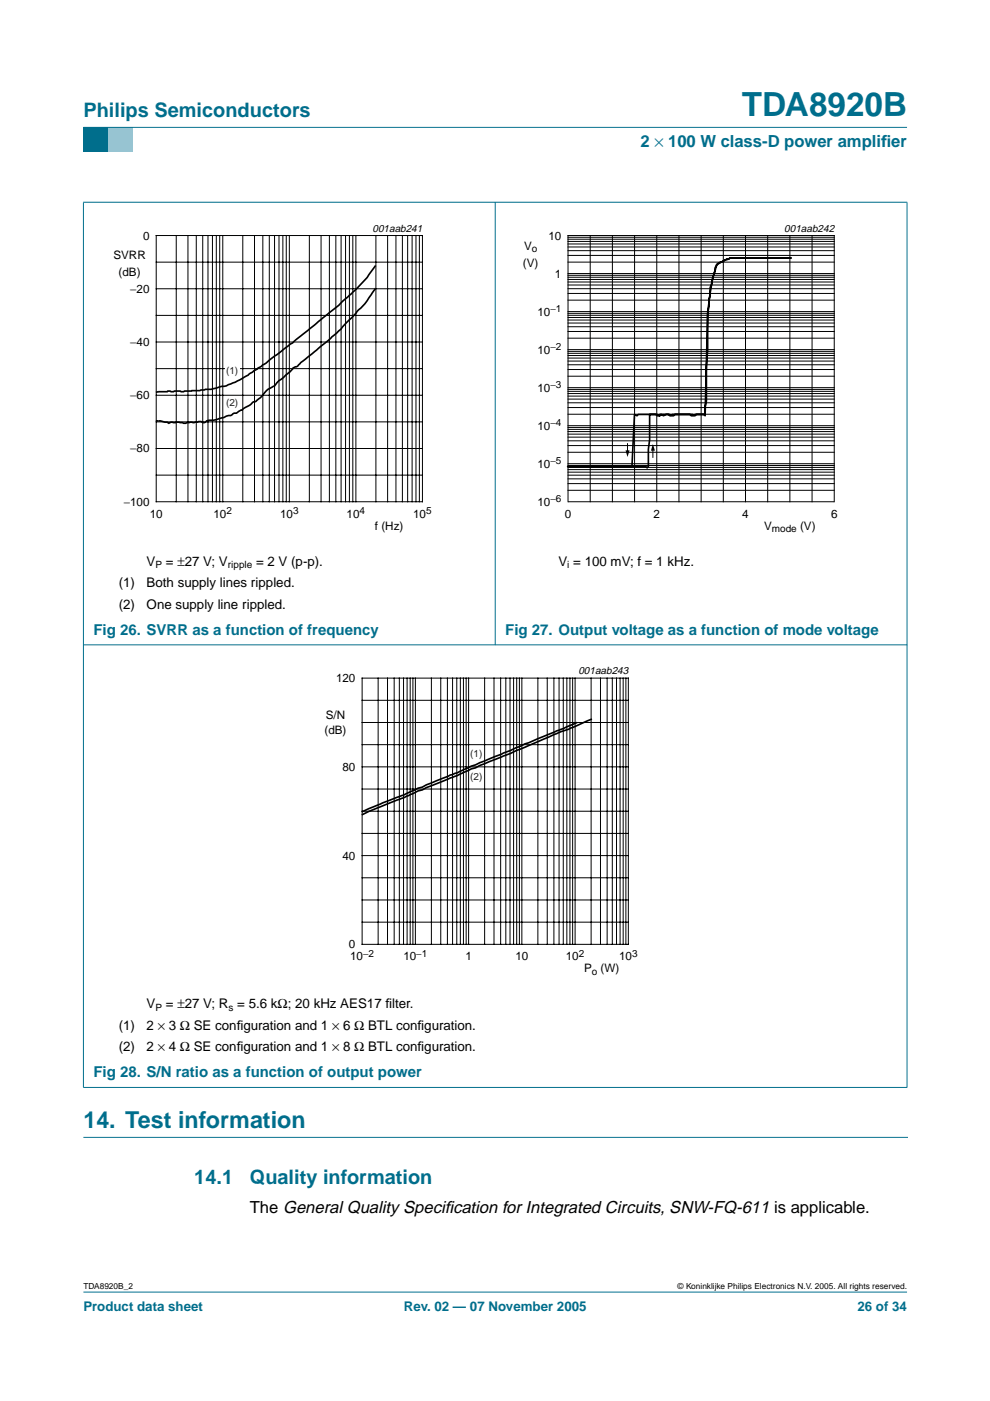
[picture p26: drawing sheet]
<svg xmlns="http://www.w3.org/2000/svg" width="210mm" height="297mm" viewBox="0 0 210 297" stroke-linecap="round" stroke-linejoin="round" font-family="sans-serif">
<defs><g id="words">
<text font-size="7.1" fill="#006e8c" x="157.3" y="24.7">TDA8920B</text>
<text font-size="4.9" fill="#006e8c" x="17.7" y="239.1">14. Test information</text>
<g font-size="4.2" fill="#006e8c">
<text x="17.7" y="24.9">Philips Semiconductors</text>
<text x="41.2" y="251">14.1</text>
<text x="53" y="251">Quality information</text>
</g>
<text font-size="3.6" x="94.3" y="257.3">ication for Integrated Circuits, SNW-FQ-611 is applicable.</text>
<g font-size="3.5" fill="#006e8c">
<text x="135.8" y="31.1">2 × 100 W class-D power amplif</text>
<text x="186.8" y="31.1">ier</text>
</g>
<text font-size="3.5" x="53" y="257.3">The General Quality Specif</text>
<g font-size="3.2" fill="#006e8c">
<text x="19.8" y="134.6">Fig 26. SVRR as a function of frequency</text>
<text x="107.1" y="134.6">Fig 27. Output voltage as a function of mode voltage</text>
<text x="19.8" y="228.4">Fig 28. S/N ratio as a function of output power</text>
</g>
<g font-size="2.8">
<text x="31.1" y="119.9">V</text>
<text x="35.2" y="119.9">= ±27 V; V</text>
<text x="54.3" y="119.9">= 2 V (p-p).</text>
<text x="118.4" y="119.9">V = 100 mV; f = 1 kHz.</text>
<text x="25.2" y="124.5">(1)</text>
<text x="31.1" y="124.5">Both supply lines rippled.</text>
<text x="25.2" y="129.1">(2)</text>
<text x="31.1" y="129.1">One supply line rippled.</text>
<text x="31.1" y="213.7">V</text>
<text x="35.2" y="213.7">= ±27 V; R = 5.6 kΩ; 20 kHz AES17 f</text>
<text x="81.7" y="213.7">ilter.</text>
<text x="25.2" y="218.3">(1)</text>
<text x="31.1" y="218.3">2 × 3 Ω SE conf</text>
<text x="50.2" y="218.3">iguration and 1 × 6 Ω BTL conf</text>
<text x="88.5" y="218.3">iguration.</text>
<text x="25.2" y="222.9">(2)</text>
<text x="31.1" y="222.9">2 × 4 Ω SE conf</text>
<text x="50.2" y="222.9">iguration and 1 × 8 Ω BTL conf</text>
<text x="88.5" y="222.9">iguration.</text>
</g>
<g font-size="2.8" fill="#006e8c">
<text x="17.7" y="278">Product data sheet</text>
<text x="85.6" y="278">Rev. 02 — 07 November 2005</text>
<text x="181.8" y="278">26 of 34</text>
</g>
<g font-size="2.5">
<text x="30.3" y="50.8">0</text>
<text x="111.1" y="53">V</text>
<text x="116.3" y="50.8">10</text>
<text x="24" y="54.9">SVRR</text>
<text x="25.1" y="58.4">(dB)</text>
<text x="110.9" y="56.5">(V)</text>
<text x="117.7" y="58.8">1</text>
<text x="27.6" y="62.1">−20</text>
<text x="113.9" y="66.9">10</text>
<text x="27.6" y="73.4">−40</text>
<text x="113.9" y="75">10</text>
<text x="113.9" y="83">10</text>
<text x="27.6" y="84.6">−60</text>
<text x="27.6" y="95.9">−80</text>
<text x="113.9" y="91.1">10</text>
<text x="113.9" y="99.2">10</text>
<text x="26.2" y="107.2">−100</text>
<text x="113.9" y="107.2">10</text>
<text x="31.7" y="109.8">10</text>
<text x="45.3" y="109.8">10</text>
<text x="59.4" y="109.8">10</text>
<text x="73.5" y="109.8">10</text>
<text x="79.5" y="112.3">f (Hz)</text>
<text x="87.6" y="109.8">10</text>
<text x="119.7" y="109.8">0</text>
<text x="138.6" y="109.8">2</text>
<text x="157.4" y="109.8">4</text>
<text x="162" y="112.3">V</text>
<text x="169.6" y="112.3">(V)</text>
<text x="176.2" y="109.8">6</text>
<text x="71.2" y="144.6">120</text>
<text x="68.8" y="155.5">(dB)</text>
<text x="69.1" y="152.5">S/N</text>
<text x="72.6" y="163.4">80</text>
<text x="72.6" y="182.3">40</text>
<text x="74" y="201.1">0</text>
<text x="74.2" y="203.6">10</text>
<text x="85.5" y="203.6">10</text>
<text x="98.7" y="203.6">1</text>
<text x="109.3" y="203.6">10</text>
<text x="120" y="203.6">10</text>
<text x="131.3" y="203.6">10</text>
<text x="123.8" y="206.1">P</text>
<text x="127.3" y="206.1">(W)</text>
</g>
<g font-size="2.2">
<text x="79" y="49.1">001aab241</text>
<text x="166.3" y="49.1">001aab242</text>
<text x="122.6" y="142.9">001aab243</text>
</g>
<g font-size="2.1">
<text x="112.8" y="53.5">o</text>
<text x="116.7" y="66.2">−1</text>
<text x="116.7" y="74.2">−2</text>
<text x="116.7" y="82.3">−3</text>
<text x="116.7" y="90.4">−4</text>
<text x="116.7" y="98.4">−5</text>
<text x="116.7" y="106.5">−6</text>
<text x="48" y="109">2</text>
<text x="62.1" y="109">3</text>
<text x="76.2" y="109">4</text>
<text x="90.4" y="109">5</text>
<text x="163.7" y="112.8">mode</text>
<text x="33" y="120.4">P</text>
<text x="48.3" y="120.4">ripple</text>
<text x="120.3" y="120.4">i</text>
<text x="77" y="202.9">−2</text>
<text x="88.3" y="202.9">−1</text>
<text x="122.7" y="202.9">2</text>
<text x="134" y="202.9">3</text>
<text x="125.5" y="206.6">o</text>
<text x="33" y="214.3">P</text>
<text x="48.5" y="214.3">s</text>
</g>
<g font-size="2.1" fill="#231f20">
<text x="47.9" y="79.3">(1)</text>
<text x="47.9" y="86.1">(2)</text>
<text x="99.7" y="160.4">(1)</text>
<text x="99.7" y="165.4">(2)</text>
</g>
<g font-size="1.8">
<text x="17.7" y="273.4">TDA8920B_2</text>
<text x="143.7" y="273.4">© Koninklijke Philips Electronics N.V. 2005. All rights reserved.</text>
</g>
</g></defs>
<path d="M17.7 273.9h174.6z" fill="#006e8c" stroke="#006e8c" stroke-width=".21"/>
<path d="M17.7 27h5.3v5.3h-5.3z" fill-rule="evenodd" fill="#006e8c"/>
<path d="M23 27h5.3v5.3h-5.3z" fill-rule="evenodd" fill="#96c4d6"/>
<g fill="#006e8c" stroke="#006e8c" stroke-width=".21">
<path d="M17.7 27h174.6z"/>
<path d="M17.7 42.9v187.6z"/>
<path d="M105 42.8v94z"/>
<path d="M192.3 42.9v187.6z"/>
<path d="M17.6 42.9h174.8z"/>
<path d="M17.6 136.7h174.8z"/>
<path d="M17.6 230.6h174.8z"/>
</g>
<path d="M17.7 241.1h174.7" fill="none" stroke="#006e8c" stroke-width=".21"/>
<path d="M20.4 47.1h81.9v66.3h-81.9z" fill="none" stroke="#fff" stroke-width=".21"/>
<g fill="none" stroke="#000" stroke-width=".21">
<path d="M33.1 49.9h56.5v56.5h-56.5zM33.1 55.6h56.5M37.4 49.9v56.5M39.9 49.9v56.5M41.6 49.9v56.5M43 49.9v56.5M44.1 49.9v56.5M45 49.9v56.5M45.9 49.9v56.5M46.6 49.9v56.5M47.2 49.9v56.5M51.5 49.9v56.5"/>
<path d="M54 49.9v56.5M55.7 49.9v56.5M57.1 49.9v56.5M58.2 49.9v56.5M59.2 49.9v56.5M60 49.9v56.5M60.7 49.9v56.5M61.3 49.9v56.5M65.6 49.9v56.5M68.1 49.9v56.5M69.8 49.9v56.5M71.2 49.9v56.5"/>
<path d="M72.3 49.9v56.5M73.3 49.9v56.5M74.1 49.9v56.5M74.8 49.9v56.5M75.5 49.9v56.5M79.7 49.9v56.5M82.2 49.9v56.5M83.9 49.9v56.5M85.3 49.9v56.5M86.4 49.9v56.5M87.4 49.9v56.5M88.2 49.9v56.5"/>
<path d="M88.9 49.9v56.5M33.1 66.9h56.5M33.1 78.2h56.5M33.1 61.2h56.5M33.1 72.5h56.5M33.1 89.4h56.5M33.1 83.8h56.5M33.1 95.1h56.5M33.1 100.7h56.5"/>
</g>
<g fill="#fff">
<path d="M47.7 77.3h3.1v2.7h-3.1z"/>
<path d="M47.7 84.1h3.1v2.7h-3.1z"/>
</g>
<path d="M79.6 56.3a23.3 23.3 0 0 1-4.8 5.7l-3 2.8-9.8 7.9-5.6 4.3-1.7 1a25.2 25.2 0 0 1-7.2 3.9h-.5a13.4 13.4 0 0 1-4.4 .8l-.2 .1-3.3 .1-.2 .1-.7-.1-1.9 .1-.7-.1-.1 .1h-1.9l-.5 .2M79.6 61.1l-.4 .7a16.3 16.3 0 0 1-3.5 4.2 66.5 66.5 0 0 1-10.5 9.7l-1.4 1.2-.7 .7-.9 .4-.6 .8-2.4 1.9-1 1.1-.5 .2a6 6 0 0 0-2.5 2.3l-1.1 .9a1.11 1.11 0 0 0-1 .6l-3 1.8h-.5l-.7 .5-.9 .1a11.5 11.5 0 0 1-4.2 1 .75 .75 0 0 1-1.2 .2l-1.4 .2-.9-.1-.9 .2-1.5-.2-1.1 .1a.85 .85 0 0 0-1 .1l-.3-.2-1.5-.3h-.9M120.3 98.9h13.7l.5-11 .6 .2 .2-.2h4l.6 .2 .2-.2 .6 .2 .5-.2h.5l.3 .2 .6-.2h4.2l.6 .2 .2-.2h1.9l.5-21.6a39.5 39.5 0 0 1 1.9-10.2l3-1.4h12.8h-12.8l-2.7 1.1-.6 .9v.6l-1 3.6v1.7l-.3 .9v1.4l-.3 1.7v7.7l-.2 3.4v7.3l-.3 1.2v1.9l-.3-.2h-1.8l-.3 .2h-.5l-.3-.2h-3.2l-.3 .2h-.5l-.3-.2h-2.1v.2h-.6l-.2-.2h-1.4v5.4l-.2 1.9v3.7l-.3 .3-.3-.3h-16M122.4 153.2l-11.1 4.5-3.1 1.5-8.3 3.2-3 1.5-1.4 .4-6 2.6-.9 .2-3 1.5-4.4 1.6-4.5 2M125.5 152.5l-17.3 7.3-6.5 2.5-.9 .5-.9 .2-3 1.5-6.5 2.5-.9 .5-.9 .2-3 1.4-7.4 2.9-1.5 .8" fill="none" stroke="#000" stroke-width=".35"/>
<path d="M107.7 47.1h81.9v66.3h-81.9zM64.1 141h81.8v66.3h-81.8z" fill="none" stroke="#fff" stroke-width=".21"/>
<g fill="none" stroke="#000" stroke-width=".21">
<path d="M120.4 49.9h56.5v56.5h-56.5zM120.4 59.8h56.5M120.4 59.3h56.5M120.4 58.8h56.5M120.4 58.4h56.5M120.4 58h56.5M120.4 55.6h56.5M120.4 54.2h56.5M120.4 53.1h56.5M120.4 52.4h56.5M120.4 51.7h56.5M120.4 51.2h56.5"/>
<path d="M120.4 50.7h56.5M120.4 50.3h56.5M125.1 49.9v56.5M129.8 49.9v56.5M134.5 49.9v56.5M139.2 49.9v56.5M144 49.9v56.5M148.7 49.9v56.5M153.4 49.9v56.5M158.1 49.9v56.5M162.8 49.9v56.5M167.5 49.9v56.5"/>
<path d="M172.2 49.9v56.5M120.4 79.8h56.5M120.4 78.3h56.5M120.4 77.3h56.5M120.4 76.6h56.5M120.4 75.9h56.5M120.4 75.4h56.5M120.4 74.9h56.5M120.4 74.5h56.5M120.4 74.1h56.5M120.4 71.7h56.5M120.4 70.3h56.5"/>
<path d="M120.4 69.3h56.5M120.4 68.5h56.5M120.4 67.9h56.5M120.4 67.3h56.5M120.4 66.8h56.5M120.4 66.4h56.5M120.4 66.1h56.5M120.4 63.6h56.5M120.4 62.2h56.5M120.4 61.2h56.5M120.4 60.4h56.5M120.4 99.6h56.5"/>
<path d="M120.4 99.1h56.5M120.4 98.7h56.5M120.4 98.3h56.5M120.4 95.9h56.5M120.4 94.5h56.5M120.4 93.5h56.5M120.4 92.7h56.5M120.4 92h56.5M120.4 91.5h56.5M120.4 91h56.5M120.4 90.6h56.5M120.4 90.3h56.5"/>
<path d="M120.4 87.8h56.5M120.4 86.4h56.5M120.4 85.4h56.5M120.4 84.6h56.5M120.4 84h56.5M120.4 83.4h56.5M120.4 83h56.5M120.4 82.6h56.5M120.4 82.2h56.5M133 94.1v1.7M138.4 95.3v1.7M120.4 104h56.5"/>
<path d="M120.4 102.5h56.5M120.4 101.5h56.5M120.4 100.7h56.5M120.4 100.1h56.5M76.8 143.8h56.4v56.4h-56.4zM76.8 153.2h56.4M76.8 148.5h56.4M76.8 157.9h56.4M80.2 143.8v56.4M82.2 143.8v56.4M83.6 143.8v56.4M84.7 143.8v56.4"/>
<path d="M85.6 143.8v56.4M86.3 143.8v56.4M87 143.8v56.4M87.5 143.8v56.4M88.1 143.8v56.4M91.5 143.8v56.4M93.5 143.8v56.4M94.9 143.8v56.4M96 143.8v56.4M96.8 143.8v56.4M97.6 143.8v56.4M98.3 143.8v56.4"/>
<path d="M98.8 143.8v56.4M99.4 143.8v56.4M102.8 143.8v56.4M104.7 143.8v56.4M106.2 143.8v56.4M107.2 143.8v56.4M108.1 143.8v56.4M108.9 143.8v56.4M109.5 143.8v56.4M110.1 143.8v56.4M110.6 143.8v56.4M114 143.8v56.4"/>
<path d="M116 143.8v56.4M117.4 143.8v56.4M118.5 143.8v56.4M119.4 143.8v56.4M120.2 143.8v56.4M120.8 143.8v56.4M121.4 143.8v56.4M121.9 143.8v56.4M125.3 143.8v56.4M127.3 143.8v56.4M128.7 143.8v56.4M129.8 143.8v56.4"/>
<path d="M130.7 143.8v56.4M131.5 143.8v56.4M132.1 143.8v56.4M132.7 143.8v56.4M76.8 162.6h56.4M76.8 172h56.4M76.8 167.3h56.4M76.8 176.7h56.4M76.8 181.4h56.4M76.8 190.8h56.4M76.8 186.1h56.4M76.8 195.5h56.4"/>
</g>
<path d="M132.6 95.5h.9l-.5 1.4zM138.4 94.1l.5 1.5h-.9z" fill="#000"/>
<use href="#words"/>
</svg>
